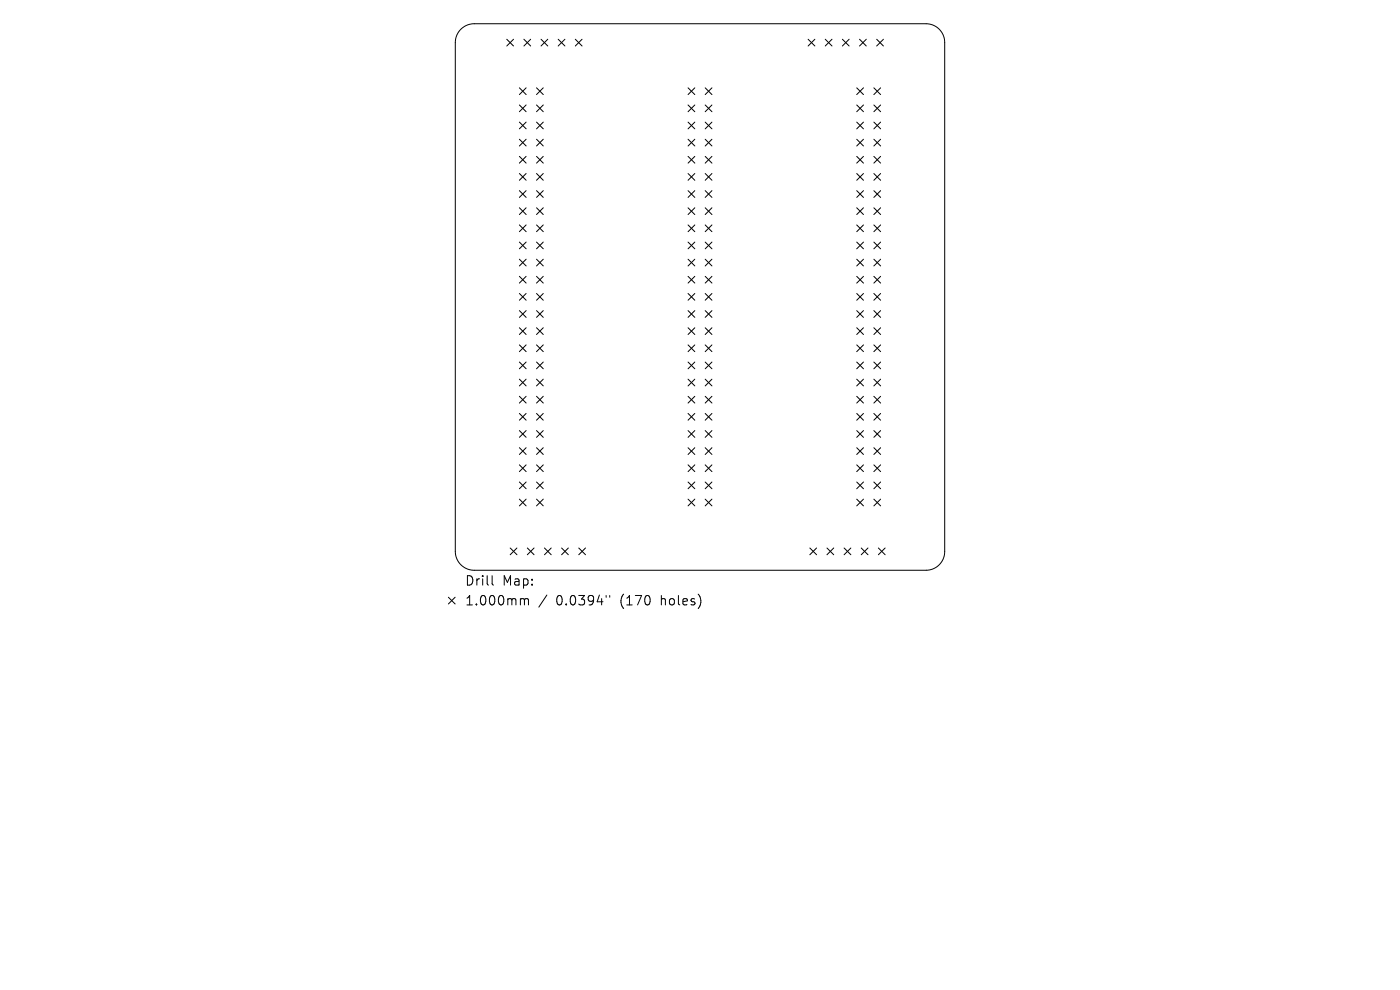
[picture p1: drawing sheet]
<svg xmlns="http://www.w3.org/2000/svg" width="297mm" height="210mm" viewBox="0 0 297 210" stroke-linecap="round" stroke-linejoin="round" font-family="sans-serif">
<defs><g id="words">
<g font-size="2.8">
<text x="98.6" y="124.5">Drill</text>
<text x="106.6" y="124.5">Map:</text>
<text x="98.6" y="128.7">1.000mm</text>
<text x="118" y="128.7">0.0394&quot;</text>
<text x="131.7" y="128.7">(170</text>
<text x="140.5" y="128.7">holes)</text>
</g>
</g></defs>
<g fill="none" stroke="#000" stroke-width=".21">
<path d="M97.8 6.2a4 4 0 0 1 2.8-1.2h95.9a4 4 0 0 1 3.9 4v108a4 4 0 0 1-3.9 4h-95.9a4 4 0 0 1-4-4v-108a4 4 0 0 1 1.2-2.8zM107.5 8.3l1.4 1.5M108.9 8.3l-1.4 1.5M110.2 18.6l1.4 1.5M111.1 8.3l1.5 1.5M111.6 18.6l-1.4 1.5M112.6 8.3l-1.5 1.5M113.8 18.6l1.5 1.5M114.8 8.3l1.4 1.5M115.3 18.6l-1.5 1.5M116.2 8.3l-1.4 1.5M118.4 8.3l1.4 1.5"/>
<path d="M119.8 8.3l-1.4 1.5M122.1 8.3l1.4 1.5M123.5 8.3l-1.4 1.5M146 18.6l1.4 1.5M147.4 18.6l-1.4 1.5M149.6 18.6l1.4 1.5M151 18.6l-1.4 1.5M171.4 8.3l1.5 1.5M172.9 8.3l-1.5 1.5M175.1 8.3l1.4 1.5M176.5 8.3l-1.4 1.5M178.7 8.3l1.4 1.5"/>
<path d="M180.1 8.3l-1.4 1.5M181.7 18.6l1.5 1.5M182.3 8.3l1.5 1.5M183.2 18.6l-1.5 1.5M183.8 8.3l-1.5 1.5M185.4 18.6l1.4 1.5M186 8.3l1.4 1.5M186.8 18.6l-1.4 1.5M187.4 8.3l-1.4 1.5M110.2 22.3l1.4 1.4M110.2 25.9l1.4 1.4M110.2 29.5l1.4 1.5"/>
<path d="M110.2 33.2l1.4 1.4M110.2 36.8l1.4 1.4M111.6 22.3l-1.4 1.4M111.6 25.9l-1.4 1.4M111.6 29.5l-1.4 1.5M111.6 33.2l-1.4 1.4M111.6 36.8l-1.4 1.4M113.8 22.3l1.5 1.4M113.8 25.9l1.5 1.4M113.8 29.5l1.5 1.5M113.8 36.8l1.5 1.4M113.8 33.2l1.5 1.4"/>
<path d="M115.3 22.3l-1.5 1.4M115.3 25.9l-1.5 1.4M115.3 29.5l-1.5 1.5M115.3 33.2l-1.5 1.4M115.3 36.8l-1.5 1.4M146 22.3l1.4 1.4M146 25.9l1.4 1.4M146 29.5l1.4 1.5M146 33.2l1.4 1.4M146 36.8l1.4 1.4M147.4 22.3l-1.4 1.4M147.4 25.9l-1.4 1.4"/>
<path d="M147.4 29.5l-1.4 1.5M147.4 33.2l-1.4 1.4M147.4 36.8l-1.4 1.4M149.6 25.9l1.4 1.4M149.6 33.2l1.4 1.4M149.6 36.8l1.4 1.4M149.6 22.3l1.4 1.4M149.6 29.5l1.4 1.5M151 22.3l-1.4 1.4M151 25.9l-1.4 1.4M151 29.5l-1.4 1.5M151 33.2l-1.4 1.4"/>
<path d="M151 36.8l-1.4 1.4M181.7 22.3l1.5 1.4M181.7 25.9l1.5 1.4M181.7 29.5l1.5 1.5M181.7 33.2l1.5 1.4M181.7 36.8l1.5 1.4M183.2 22.3l-1.5 1.4M183.2 25.9l-1.5 1.4M183.2 29.5l-1.5 1.5M183.2 33.2l-1.5 1.4M183.2 36.8l-1.5 1.4M185.4 22.3l1.4 1.4"/>
<path d="M185.4 25.9l1.4 1.4M185.4 29.5l1.4 1.5M185.4 33.2l1.4 1.4M185.4 36.8l1.4 1.4M186.8 22.3l-1.4 1.4M186.8 29.5l-1.4 1.5M186.8 33.2l-1.4 1.4M186.8 36.8l-1.4 1.4M186.8 25.9l-1.4 1.4M110.2 40.4l1.4 1.5M110.2 44.1l1.4 1.4M110.2 47.7l1.4 1.4"/>
<path d="M110.2 51.3l1.4 1.5M110.2 55l1.4 1.4M110.2 58.6l1.4 1.5M111.6 40.4l-1.4 1.5M111.6 44.1l-1.4 1.4M111.6 47.7l-1.4 1.4M111.6 51.3l-1.4 1.5M111.6 55l-1.4 1.4M111.6 58.6l-1.4 1.5M113.8 44.1l1.5 1.4M113.8 47.7l1.5 1.4M113.8 51.3l1.5 1.5"/>
<path d="M113.8 55l1.5 1.4M113.8 58.6l1.5 1.5M113.8 40.4l1.5 1.5M115.3 40.4l-1.5 1.5M115.3 44.1l-1.5 1.4M115.3 47.7l-1.5 1.4M115.3 51.3l-1.5 1.5M115.3 55l-1.5 1.4M115.3 58.6l-1.5 1.5M146 40.4l1.4 1.5M146 44.1l1.4 1.4M146 47.7l1.4 1.4"/>
<path d="M146 51.4l1.4 1.4M146 55l1.4 1.4M146 58.6l1.4 1.5M147.4 40.4l-1.4 1.5M147.4 44.1l-1.4 1.4M147.4 47.7l-1.4 1.4M147.4 51.4l-1.4 1.4M147.4 55l-1.4 1.4M147.4 58.6l-1.4 1.5M149.6 40.4l1.4 1.5M149.6 44.1l1.4 1.4M149.6 47.7l1.4 1.4"/>
<path d="M149.6 51.4l1.4 1.4M149.6 55l1.4 1.4M149.6 58.6l1.4 1.5M151 40.4l-1.4 1.5M151 44.1l-1.4 1.4M151 47.7l-1.4 1.4M151 51.4l-1.4 1.4M151 55l-1.4 1.4M151 58.6l-1.4 1.5M181.7 40.4l1.5 1.5M181.7 44.1l1.5 1.4M181.7 47.7l1.5 1.4"/>
<path d="M181.7 51.4l1.5 1.4M181.7 55l1.5 1.4M181.7 58.6l1.5 1.5M183.2 40.4l-1.5 1.5M183.2 44.1l-1.5 1.4M183.2 47.7l-1.5 1.4M183.2 51.4l-1.5 1.4M183.2 55l-1.5 1.4M183.2 58.6l-1.5 1.5M185.4 40.4l1.4 1.5M185.4 44.1l1.4 1.4M185.4 47.7l1.4 1.4"/>
<path d="M185.4 51.4l1.4 1.4M185.4 55l1.4 1.4M185.4 58.6l1.4 1.5M186.8 40.4l-1.4 1.5M186.8 44.1l-1.4 1.4M186.8 47.7l-1.4 1.4M186.8 51.4l-1.4 1.4M186.8 55l-1.4 1.4M186.8 58.6l-1.4 1.5M110.2 62.3l1.4 1.4M110.2 65.9l1.4 1.4M110.2 69.5l1.4 1.5"/>
<path d="M110.2 73.2l1.4 1.4M110.2 76.8l1.4 1.4M111.6 62.3l-1.4 1.4M111.6 65.9l-1.4 1.4M111.6 69.5l-1.4 1.5M111.6 73.2l-1.4 1.4M111.6 76.8l-1.4 1.4M113.8 62.3l1.5 1.4M113.8 65.9l1.5 1.4M113.8 69.5l1.5 1.5M113.8 73.2l1.5 1.4M113.8 76.8l1.5 1.4"/>
<path d="M115.3 62.3l-1.5 1.4M115.3 65.9l-1.5 1.4M115.3 69.5l-1.5 1.5M115.3 73.2l-1.5 1.4M115.3 76.8l-1.5 1.4M146 62.3l1.4 1.4M146 65.9l1.4 1.4M146 69.5l1.4 1.5M146 73.2l1.4 1.4M146 76.8l1.4 1.4M147.4 62.3l-1.4 1.4M147.4 65.9l-1.4 1.4"/>
<path d="M147.4 69.5l-1.4 1.5M147.4 73.2l-1.4 1.4M147.4 76.8l-1.4 1.4M149.6 62.3l1.4 1.4M149.6 65.9l1.4 1.4M149.6 73.2l1.4 1.4M149.6 69.5l1.4 1.5M149.6 76.8l1.4 1.4M151 62.3l-1.4 1.4M151 65.9l-1.4 1.4M151 69.5l-1.4 1.5M151 73.2l-1.4 1.4"/>
<path d="M151 76.8l-1.4 1.4M181.7 62.3l1.5 1.4M181.7 65.9l1.5 1.4M181.7 69.5l1.5 1.5M181.7 73.2l1.5 1.4M181.7 76.8l1.5 1.4M183.2 62.3l-1.5 1.4M183.2 65.9l-1.5 1.4M183.2 69.5l-1.5 1.5M183.2 73.2l-1.5 1.4M183.2 76.8l-1.5 1.4M185.4 62.3l1.4 1.4"/>
<path d="M185.4 69.5l1.4 1.5M185.4 73.2l1.4 1.4M185.4 76.8l1.4 1.4M185.4 65.9l1.4 1.4M186.8 62.3l-1.4 1.4M186.8 65.9l-1.4 1.4M186.8 69.5l-1.4 1.5M186.8 73.2l-1.4 1.4M186.8 76.8l-1.4 1.4M110.2 80.4l1.4 1.5M110.2 84.1l1.4 1.4M110.2 87.7l1.4 1.4"/>
<path d="M110.2 91.3l1.4 1.5M110.2 95l1.4 1.4M110.2 98.6l1.4 1.4M111.6 80.4l-1.4 1.5M111.6 84.1l-1.4 1.4M111.6 87.7l-1.4 1.4M111.6 91.3l-1.4 1.5M111.6 95l-1.4 1.4M111.6 98.6l-1.4 1.4M113.8 80.4l1.5 1.5M113.8 84.1l1.5 1.4M113.8 91.3l1.5 1.5"/>
<path d="M113.8 95l1.5 1.4M113.8 98.6l1.5 1.4M113.8 87.7l1.5 1.4M115.3 80.4l-1.5 1.5M115.3 84.1l-1.5 1.4M115.3 87.7l-1.5 1.4M115.3 91.3l-1.5 1.5M115.3 95l-1.5 1.4M115.3 98.6l-1.5 1.4M146 80.4l1.4 1.5M146 84.1l1.4 1.4M146 87.7l1.4 1.4"/>
<path d="M146 91.3l1.4 1.5M146 95l1.4 1.4M146 98.6l1.4 1.4M147.4 80.4l-1.4 1.5M147.4 84.1l-1.4 1.4M147.4 87.7l-1.4 1.4M147.4 91.3l-1.4 1.5M147.4 95l-1.4 1.4M147.4 98.6l-1.4 1.4M149.6 80.4l1.4 1.5M149.6 84.1l1.4 1.4M149.6 87.7l1.4 1.4"/>
<path d="M149.6 91.3l1.4 1.5M149.6 95l1.4 1.4M149.6 98.6l1.4 1.4M151 80.4l-1.4 1.5M151 84.1l-1.4 1.4M151 87.7l-1.4 1.4M151 91.3l-1.4 1.5M151 95l-1.4 1.4M151 98.6l-1.4 1.4M181.7 80.4l1.5 1.5M181.7 84.1l1.5 1.4M181.7 87.7l1.5 1.4"/>
<path d="M181.7 91.3l1.5 1.5M181.7 95l1.5 1.4M181.7 98.6l1.5 1.4M183.2 80.4l-1.5 1.5M183.2 84.1l-1.5 1.4M183.2 87.7l-1.5 1.4M183.2 91.3l-1.5 1.5M183.2 95l-1.5 1.4M183.2 98.6l-1.5 1.4M185.4 80.4l1.4 1.5M185.4 84.1l1.4 1.4M185.4 87.7l1.4 1.4"/>
<path d="M185.4 91.3l1.4 1.5M185.4 95l1.4 1.4M185.4 98.6l1.4 1.4M186.8 80.4l-1.4 1.5M186.8 84.1l-1.4 1.4M186.8 87.7l-1.4 1.4M186.8 91.3l-1.4 1.5M186.8 95l-1.4 1.4M186.8 98.6l-1.4 1.4M108.2 116.2l1.5 1.5M109.7 116.2l-1.5 1.5M110.2 102.2l1.4 1.5"/>
<path d="M110.2 105.9l1.4 1.4M111.6 102.2l-1.4 1.5M111.6 105.9l-1.4 1.4M111.9 116.2l1.4 1.5M113.3 116.2l-1.4 1.5M113.8 102.2l1.5 1.5M113.8 105.9l1.5 1.4M115.3 102.2l-1.5 1.5M115.3 105.9l-1.5 1.4M115.5 116.2l1.4 1.5M116.9 116.2l-1.4 1.5M119.1 116.2l1.5 1.5"/>
<path d="M120.6 116.2l-1.5 1.5M122.8 116.2l1.4 1.5M124.2 116.2l-1.4 1.5M146 102.2l1.4 1.5M146 105.9l1.4 1.4M147.4 102.2l-1.4 1.5M147.4 105.9l-1.4 1.4M149.6 102.2l1.4 1.5M149.6 105.9l1.4 1.4M151 102.2l-1.4 1.5M151 105.9l-1.4 1.4M171.8 116.2l1.4 1.5"/>
<path d="M173.2 116.2l-1.4 1.5M175.4 116.2l1.5 1.5M176.9 116.2l-1.5 1.5M179.1 116.2l1.4 1.5M180.5 116.2l-1.4 1.5M181.7 102.2l1.5 1.5M181.7 105.9l1.5 1.4M182.7 116.2l1.4 1.5M183.2 102.2l-1.5 1.5M183.2 105.9l-1.5 1.4M184.1 116.2l-1.4 1.5M185.4 102.2l1.4 1.5"/>
<path d="M185.4 105.9l1.4 1.4M186.3 116.2l1.5 1.5M186.8 102.2l-1.4 1.5M186.8 105.9l-1.4 1.4M187.8 116.2l-1.5 1.5M95.1 126.7l1.5 1.4M96.6 126.7l-1.5 1.4M104.4 122.1v1.7l.3 .3M110.7 127l.5 .1 .1 .2M111.3 127.3l.2-.3 .5 .1 .1 1.2M111.3 127.3v1M116 126.2l-1.7 2.6"/>
<path d="M128.6 126.3v.4M129.4 126.3v.4"/>
</g>
<use href="#words"/>
</svg>
